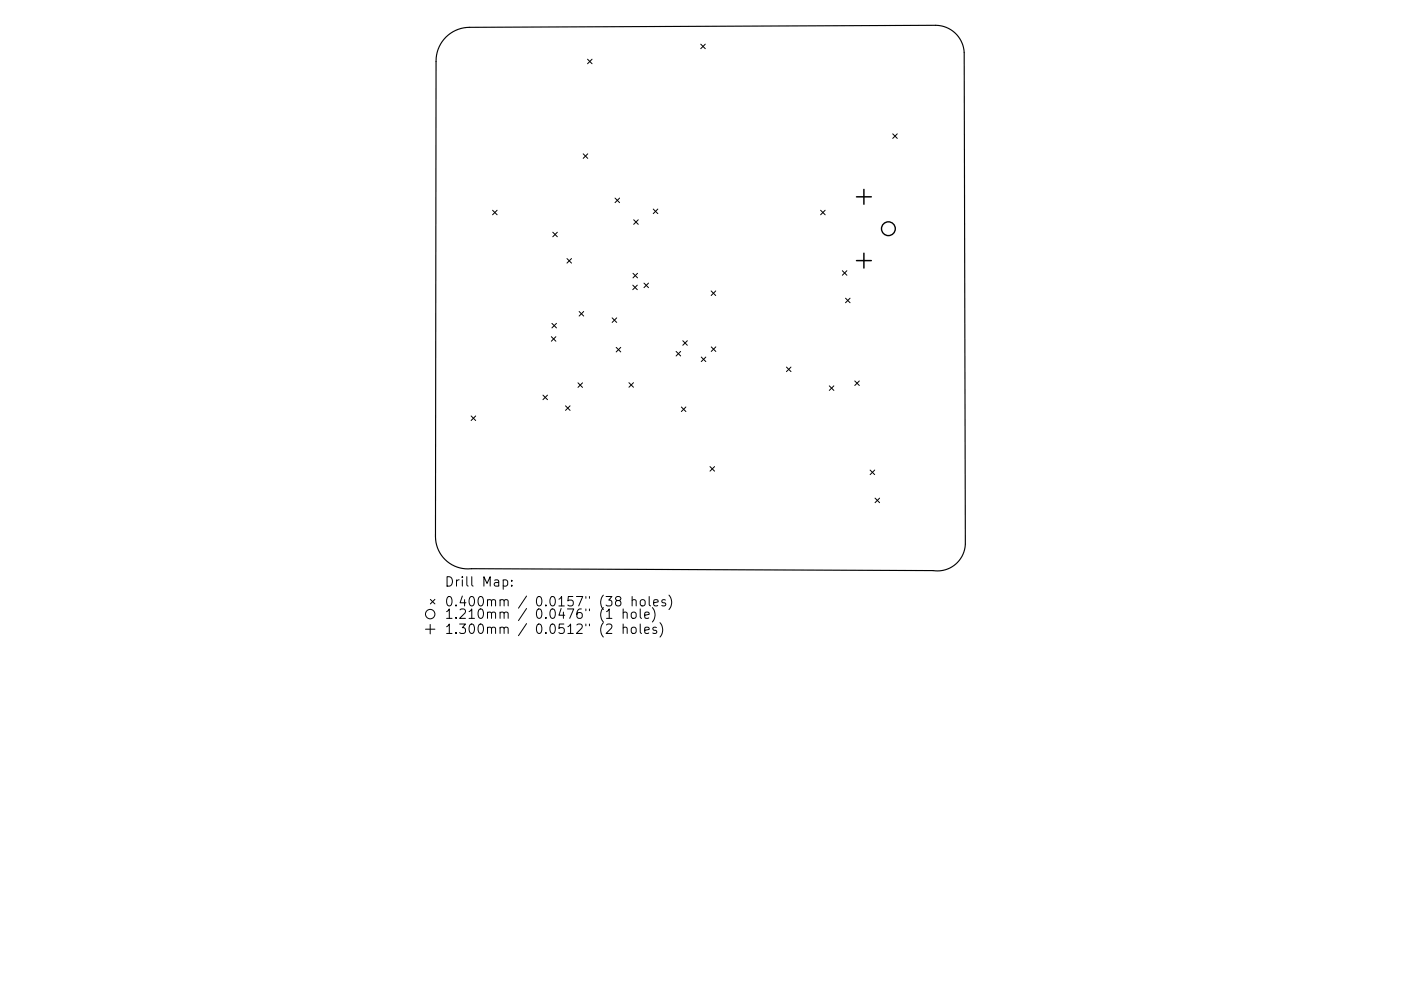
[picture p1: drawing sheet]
<svg xmlns="http://www.w3.org/2000/svg" width="297mm" height="210mm" viewBox="0 0 297 210" stroke-linecap="round" stroke-linejoin="round" font-family="sans-serif">
<defs><g id="words">
<g font-size="2.8">
<text x="94.2" y="124.5">Drill Map:</text>
<text x="94.2" y="128.7">0.400mm / 0.0157&quot; (38 holes)</text>
<text x="94.2" y="131.3">1.210mm / 0.0476&quot; (1 hole)</text>
<text x="94.2" y="134.5">1.300mm / 0.0512&quot; (2 holes)</text>
</g>
</g></defs>
<path d="M94.5 7.9a7.1 7.1 0 0 1 5.1-2.1l98.7-.4a6.1 6.1 0 0 1 6.1 5.7l.3 104.3a5.9 5.9 0 0 1-6.9 5.7l-97.9-.4a6.9 6.9 0 0 1-7.6-6.8l.2-100.9a7.1 7.1 0 0 1 2-5.1z" fill="none" stroke="#000" stroke-width=".24"/>
<g fill="none" stroke="#000" stroke-width=".21">
<path d="M124.6 12.6l.9 .9M125.5 12.6l-.9 .9M148.6 9.4l.9 .9M149.5 9.4l-.9 .9M123.6 32.6l1 1M124.6 32.6l-1 1M189.3 28.4l.9 1M190.2 28.4l-.9 1M104.4 44.6l1 1M105.4 44.6l-1 1M117.2 49.3l1 .9M118.2 49.3l-1 .9"/>
<path d="M120.2 54.9l1 .9M121.2 54.9l-1 .9M130.4 42l1 1M131.4 42l-1 1M134.2 58l1 1M134.4 46.6l.9 1M135.2 58l-1 1M135.3 46.6l-.9 1M138.5 44.4l1 .9M139.5 44.4l-1 .9M174 44.6l1 1M175 44.6l-1 1"/>
<path d="M178.6 57.4l1 1M179.6 57.4l-1 1M116.9 71.4l1 1M117 68.6l1 1M117.9 71.4l-1 1M118 68.6l-1 1M122.8 66.1l1 1M123.8 66.1l-1 1M129.8 67.4l1 1M130.6 73.7l1 1M130.8 67.4l-1 1M131.6 73.7l-1 1"/>
<path d="M134.2 60.5l.9 1M135.1 60.5l-.9 1M136.5 60.1l1 .9M137.5 60.1l-1 .9M143.3 74.6l1 .9M144.3 74.6l-1 .9M144.8 72.3l.9 1M145.7 72.3l-.9 1M148.7 75.8l.9 .9M149.6 75.8l-.9 .9M150.8 61.7l.9 1M150.8 73.6l1 1"/>
<path d="M151.7 61.7l-.9 1M151.8 73.6l-1 1M166.7 77.9l1 .9M167.7 77.9l-1 .9M179.3 63.3l.9 .9M180.2 63.3l-.9 .9M99.9 88.3l1 .9M100.9 88.3l-1 .9M115.1 83.8l1 1M116.1 83.8l-1 1M119.9 86.1l1 1M120.9 86.1l-1 1"/>
<path d="M122.5 81.2l1 1M123.5 81.2l-1 1M133.3 81.2l1 1M134.3 81.2l-1 1M144.5 86.3l.9 1M145.4 86.3l-.9 1M150.5 99l1 1M151.5 99l-1 1M175.8 81.9l1 .9M176.8 81.9l-1 .9M181.2 80.8l1 1M182.2 80.8l-1 1"/>
<path d="M184.5 99.7l.9 1M185.4 99.7l-.9 1M185.5 105.7l1 1M186.5 105.7l-1 1M90.2 133.5h2M91.2 132.5v2M91.2 127.2l1 .9M92.2 127.2l-1 .9M106.7 123.1l.6-.1 .3 .4v.6l-.1 .3h-.8M108.5 124.2v.2M108.5 123.1v.2M128.6 129.8l.6-.6v2"/>
<path d="M128.6 131.2h1.1M130.9 127.4l-.4-.4 .1-.3 .3-.1 .6 .1 .1 .2-.1 .3-.8 .3-.2 .3v.4l.4 .4 .6-.1 .1-.3-.1-.6-.2-.2M132.1 130.1a.5 .5 0 0 1 .9 0v1.1M132.1 133.3a.5 .5 0 0 1 .9 0v1.1M132.1 129.2v2M132.1 132.4v2M133.9 130.1a.54 .54 0 0 1 .6-.2 .54 .54 0 0 1 .4 .3v.6a.54 .54 0 0 1-.5 .4 .54 .54 0 0 1-.6-.4zM133.9 133.3a.54 .54 0 0 1 .6-.2 .54 .54 0 0 1 .4 .3v.6a.54 .54 0 0 1-.5 .4 .54 .54 0 0 1-.6-.4zM134 127.4l.3-.2 .5 .1 .1 1.3M134 126.6v2M135.7 129.2v1.7l.3 .3M135.7 132.4v1.7l.3 .3"/>
<path d="M135.8 127.4l.3-.2a.54 .54 0 0 1 .7 .4v.6a.54 .54 0 0 1-.5 .4 .54 .54 0 0 1-.6-.4zM136.7 130.5l.9-.2-.1-.3-.5-.1-.3 .2 .1 1h.7M136.7 133.7l.9-.2-.1-.3-.5-.1-.3 .2 .1 1h.7M137.6 126.6v1.7l.3 .3M138.3 128.9a2.29 2.29 0 0 1 0 3.1M138.6 127.9l.9-.2v-.4l-.6-.1-.3 .3 .1 1h.8M139.2 133.2l-.5-.1-.3 .2 .1 .3 .7 .2v.5h-.8M139.9 132.1a2.29 2.29 0 0 1 0 3.1M141.1 127.3l-.5-.1-.3 .3 .1 .3 .7 .2v.5h-.8M141.8 126.3a2.29 2.29 0 0 1 0 3"/>
<circle cx="91.2" cy="130.3" r="1"/>
</g>
<circle cx="188.4" cy="48.5" r="1.46" fill="none" stroke="#000" stroke-width=".29"/>
<path d="M181.6 41.8h3.1M181.6 55.3h3.1M183.2 40.2v3.1M183.2 53.7v3.2" fill="none" stroke="#000" stroke-width=".31"/>
<use href="#words"/>
</svg>
